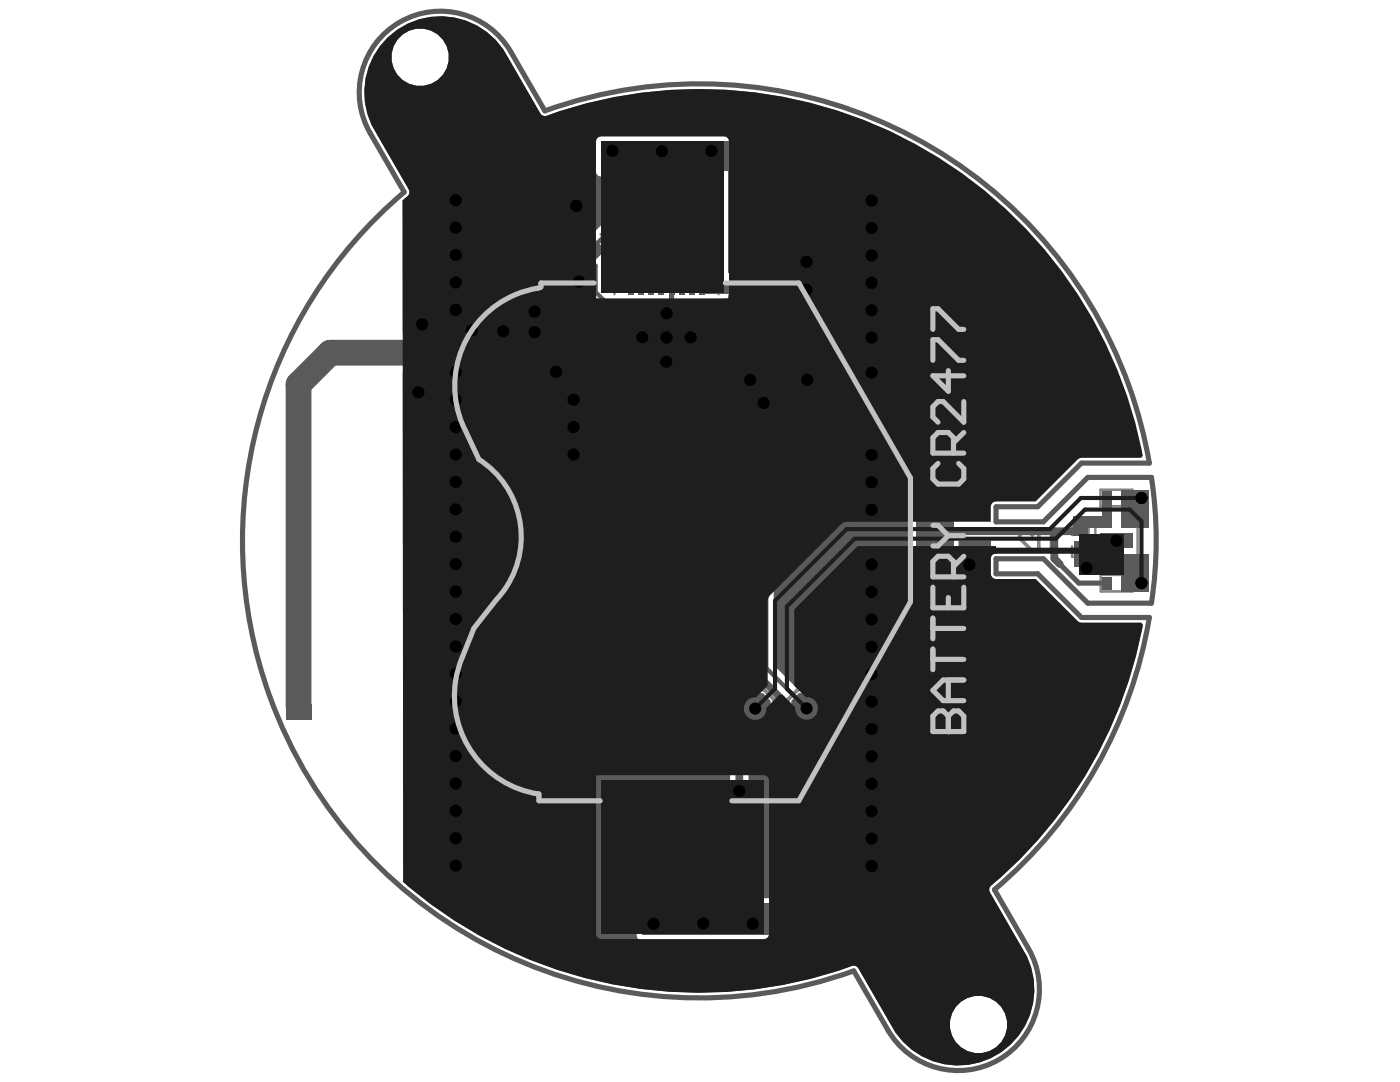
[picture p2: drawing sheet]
<svg xmlns="http://www.w3.org/2000/svg" width="279mm" height="216mm" viewBox="0 0 279 216" stroke-linecap="round" stroke-linejoin="round" font-family="sans-serif">
<path d="M73.9 26.5a16.2 16.2 0 0 1 5.9-22.1 16.2 16.2 0 0 1 22.1 5.9l6.8 11.8a91.1 91.1 0 0 1 120.7 70.3h-13.6l-8.7 8.7h-8.3v3h9.4l8.9-8.8h12.7a82.9 82.9 0 0 1 0 25.1h-12.7l-8.9-8.9h-9.4v3h8.3l8.7 8.7h13.6a90.6 90.6 0 0 1-30.9 54.3l6.8 11.8a16.2 16.2 0 0 1-6 22.1 16.2 16.2 0 0 1-22.1-5.9l-6.8-11.8a91.2 91.2 0 0 1-109.8-40.2 91.2 91.2 0 0 1 20.1-115.2l-6.8-11.8" fill="none" stroke="#5a5a5a" stroke-width="1"/>
<path d="M131.2 41.7h5.7v3.7h-5.7zM149 137.6h3.5l2 2v3.5l-2 2.1h-3.5l-2.1-2.1v-3.5zM159.3 137.6h3.5l2 2v3.5l-2 2.1h-3.5l-2.1-2.1v-3.5z" fill="none" stroke="#8c8c8c" stroke-width=".81"/>
<g fill="none" stroke="#8c8c8c" stroke-width=".51">
<path d="M107.6 44.9l-1.4 1.4 2.3 2.3 1.5-1.4M109.2 43.2l1.5-1.4 2.3 2.3-1.4 1.5M111.2 53.3l.5 .5M112.4 47.8l-.7 .7M117.2 52.6l-.7 .7M117.2 47.4l.4 .4M119.9 47.9l.4 .4h-.4zM120.6 42.8l-1.5-1.5-2.3 2.4 1.5 1.4M122.2 44.4l1.5 1.4-2.4 2.4-1.4-1.5M124.4 56.9h-1.8v1.8M125.7 49v-2h3.3v2M125.7 51.3v2h3.3v-2"/>
<path d="M132.8 51h-2.1v3.3h2.1M135 51h2.1v3.3h-2.1M138.3 43.7v1.8M141.7 56.9h1.7v1.8M142 43.7v1.8M151.7 50.1h-3.1v4.3h3.1M154.3 56.2h-2.1v3.2h2.1M155.4 50.1h3.2v4.3h-3.2M156.5 56.2h2.1v3.2h-2.1M81.9 74.4v2.1h3.3v-2.1M81.9 72.2v-2.1h3.3v2.1M86.3 68.7h6.4v3.3h-6.4z"/>
<path d="M95.4 69.1h3.3v6.4h-3.3zM101.8 73.4v2.1h3.3v-2.1M101.8 71.2v-2.1h3.3v2.1M107.1 69.5h3.9v1.8h-3.9zM111 60.4h-2.1v3.3h2.1M111 64.6h-2v3.3h2M112.8 73.4v2.1h3.3v-2.1M112.8 71.2v-2.1h3.3v2.1M113.2 60.4h2.1v3.3h-2.1M113.3 64.6h2v3.3h-2M122.6 76v1.7h1.8M143.4 76v1.7h-1.7"/>
<path d="M145 60.2l.5-.5v1.1zM145.8 78.8h-2v3.3h2M148.1 69.3v-2.1h3.3v2.1M148.1 71.5v2.1h3.3v-2.1M148.1 78.8h2.1v3.3h-2.1M152.1 71.9v18.7M156.5 65h1.1l-.5 .5zM158.7 71.9v18.7M159.4 69.3v-2.1h3.3v2.1M159.4 71.5v2.1h3.3v-2.1M98.8 81.5v1.8M98.8 89.5v1.9"/>
<path d="M109.9 82.5v2.3M109.9 88.1v2.2M219.6 97.7h6.4v3.3h-6.4zM214 109v2.1h3.3v-2.1M214 106.8v-2.1h3.3v2.1M218.6 103.8v8.1M219.7 114.7h6.4v3.3h-6.4zM220.3 101.9h1l-.5 .5zM227 103.8v8.1M103.4 137h39.1v8.8h-39.1zM143.1 141.9l.5-.5v1z"/>
</g>
<path d="M86.2 72.1h6.6M98.8 69v6.6M219.5 101.1h6.6M219.6 118.1h6.6" fill="none" stroke="#8c8c8c" stroke-width=".2"/>
<path d="M96.5 82.8h1.2l-.6 .6z" fill="none" stroke="#8c8c8c" stroke-width="1"/>
<path d="M116.2 117.7h3.3v17.1h-3.3z" fill-rule="evenodd" fill="#8c8c8c"/>
<g fill="#fff">
<path d="M116.7 132.3a.94 .94 0 0 1 1 0 .94 .94 0 0 1 .5 .9l.1 .1a.22 .22 0 0 0 .2 .3 .22 .22 0 0 0 .2-.3 .41 .41 0 0 0-.3-.6v-.5h.1a1.04 1.04 0 0 1 .4 1.7 .59 .59 0 0 1-.6 .2 .59 .59 0 0 1-.5-.4l-.3-.7a.32 .32 0 0 0-.1-.4 .32 .32 0 0 0-.4 .1v.1a.63 .63 0 0 0 .4 .9l-.1 .5a1.11 1.11 0 0 1-.8-1.4z"/>
<path d="M116.5 129.1l2.6-.6v.5l-1.8 .4 1.8 .5v.6l-1.8 .4 1.8 .4v.5l-2.6-.6v-.5l2-.5-2-.5z"/>
<path d="M116.8 123.6l.5-.2 .1 .5a.63 .63 0 0 0-.5 .7 .63 .63 0 0 0 .7 .6h.2a.67 .67 0 0 0 .8-.4 .67 .67 0 0 0-.1-.8l-.2-.1 .1-.5 .2 .1a.7 .7 0 0 1 .5 .7 1.13 1.13 0 0 1-1.3 1.5 1.17 1.17 0 0 1-1.2-.6 1.17 1.17 0 0 1 .1-1.3z"/>
<path d="M116.5 121.1h.4v1.4h2.2v.5h-2.6z"/>
<path d="M116.5 118.5l1.5 1 1.1-1v.7l-1.2 1h1.2v.5h-2.6v-.5h.8l.4-.4-1.2-.7z"/>
<path d="M117.1 126.7a1.67 1.67 0 0 1 1.5 .1l.1 .9h-1.8v-.6zM116.7 126.4l-.2 .4v1.4h2.6v-1a1.13 1.13 0 0 0-1.5-1.1h-.4z"/>
</g>
<path d="M149.1 125.8h3.3v9h-3.3z" fill-rule="evenodd" fill="#8c8c8c"/>
<g fill="#fff">
<path d="M149.4 132.4a.78 .78 0 0 1 .9-.4 .78 .78 0 0 1 .6 .8l.2 .4a.26 .26 0 0 0 .2 .3 .26 .26 0 0 0 .3-.3l-.1-.5-.3-.1v-.5a1.03 1.03 0 0 1 .8 .9 1.03 1.03 0 0 1-.6 1 1.05 1.05 0 0 1-.9-1.1h-.1a.32 .32 0 0 0-.4-.3 .32 .32 0 0 0-.3 .4v.1a.51 .51 0 0 0 .6 .5v.5a1.03 1.03 0 0 1-1-1.4z"/>
<path d="M150 130.1a1.15 1.15 0 0 1 1.5 .2v.7h-1.6zM149.5 129.8l-.2 .5v1.2h2.7v-1h-.1a1.1 1.1 0 0 0-1.3-1.1l-.6 .1z"/>
<path d="M150.4 127.5l1 .4-1 .3zM149.3 126.6v.6l.7 .2v1.1l-.7 .2v.5l2.7-1v-.6z"/>
</g>
<path d="M126.3 125.8h3.3v9h-3.3z" fill-rule="evenodd" fill="#8c8c8c"/>
<g fill="#fff">
<path d="M126.9 131.8l1.1-.1v1.2h-.4v-.5h-.3a.63 .63 0 0 0-.3 .6 .63 .63 0 0 0 .4 .5 .81 .81 0 0 0 1 .1 .81 .81 0 0 0 .4-.9l-.4-.3 .1-.6a1.24 1.24 0 0 1 .7 1.6 1.24 1.24 0 0 1-1.4 .8 1.34 1.34 0 0 1-1.1-1.8z"/>
<path d="M126.7 129.3h2.6v.4h-1.8l1.8 1.1v.5h-2.6v-.5h1.6l-1.6-1z"/>
<path d="M127.2 127.2a1.36 1.36 0 0 1 1.4 0l.2 .9h-1.7zM127.1 126.7l-.4 .5v1.5h2.6l-.1-1.3a1.04 1.04 0 0 0-1.1-.9h-.5z"/>
</g>
<path d="M136.4 125.8h3.3v9h-3.3z" fill-rule="evenodd" fill="#8c8c8c"/>
<g fill="#fff">
<path d="M136.9 132l.2-.2a.63 .63 0 0 1 1 .5 .62 .62 0 0 1 .9-.4 .62 .62 0 0 1 .3 .9 .39 .39 0 0 1-.5 .5l-.2 .1-.1-.4h.1a.31 .31 0 0 0 .2-.5 .31 .31 0 0 0-.5 0l-.1 .3h-.4a.38 .38 0 0 0-.3-.6 .38 .38 0 0 0-.4 .5v.2l.3 .1v.5a.92 .92 0 0 1-.5-1.5z"/>
<path d="M136.7 130.1l2.6-.9v.5l-1.9 .6 1.9 .7v.5l-2.6-.9z"/>
<path d="M136.9 127.5l.2-.1a.66 .66 0 0 1 1 .3 .67 .67 0 0 1 .9-.1 .67 .67 0 0 1 .3 .9l-.2 .3-.3 .2h-.2l-.1-.4a.34 .34 0 0 0 .4-.4 .34 .34 0 0 0-.4-.3 .34 .34 0 0 0-.3 .3v.1h-.4a.38 .38 0 0 0-.3-.5 .38 .38 0 0 0-.4 .4v.3l.3 .1v.4a.83 .83 0 0 1-.7-.6 .83 .83 0 0 1 .2-.9z"/>
</g>
<path d="M106.1 119.1h3.3v15.8h-3.3z" fill-rule="evenodd" fill="#8c8c8c"/>
<g fill="#fff">
<path d="M106.7 131a.83 .83 0 0 1 1.3 .6l.1 .5a.27 .27 0 0 0 .1 .3 .27 .27 0 0 0 .3 0v-.1a.43 .43 0 0 0 .1-.5 .43 .43 0 0 0-.4-.3l.1-.5a1.02 1.02 0 0 1 .5 1.7v.1a.78 .78 0 0 1-.9 0 .78 .78 0 0 1-.3-.7l-.2-.1a.37 .37 0 0 0-.4-.6 .37 .37 0 0 0-.2 .7v.3l.4 .1v.6l-.1-.1a.93 .93 0 0 1-.7-1.5z"/>
<path d="M106.4 127.9l2.6-.6v.5l-1.9 .4 1.9 .5v.7l-1.8 .4 1.8 .4v.5l-2.6-.6v-.5l1.9-.5-1.9-.5z"/>
<path d="M106.4 123.9h2.6v.5h-2.6z"/>
<path d="M106.9 125.6h.1a1.77 1.77 0 0 1 1.5 .1l.1 .8h-1.8zM106.7 125.2l-.3 .4v1.4h2.6v-1.1a1.07 1.07 0 0 0-1.1-.9l-.5-.2z"/>
<path d="M106.9 121.8a1.06 1.06 0 0 1 1.7 .4v.1a.93 .93 0 0 1-.8 .7 .93 .93 0 0 1-1-.5zM106.6 121.4v.1a1.2 1.2 0 0 0 .4 1.9l.1 .1a1.72 1.72 0 0 0 1.8-.5 1.39 1.39 0 0 0-.4-1.7 1.39 1.39 0 0 0-1.7-.1z"/>
</g>
<path d="M159.2 126.5h3.2v8.3h-3.2z" fill-rule="evenodd" fill="#8c8c8c"/>
<g fill="#fff">
<path d="M159.6 132.3a.94 .94 0 0 1 1 0 .94 .94 0 0 1 .5 .9h.1a.24 .24 0 0 0 0 .4 .24 .24 0 0 0 .4-.2 .37 .37 0 0 0-.1-.6l-.2-.1v-.5h.1a.94 .94 0 0 1 .6 1.4 .68 .68 0 0 1-.8 .5 .68 .68 0 0 1-.5-.7l-.1-.4a.35 .35 0 0 0-.3-.3 .35 .35 0 0 0-.4 .1v.1a.58 .58 0 0 0 .4 .8v.5a1.1 1.1 0 0 1-.9-1.3z"/>
<path d="M159.6 129.8l.6-.3 .3 .5a.39 .39 0 0 0-.6 .4h-.1a.85 .85 0 0 0 1.3 .7 .53 .53 0 0 0 .6-.5l-.1-.4-.4-.2 .2-.5a1.12 1.12 0 0 1 .7 1.2 1.12 1.12 0 0 1-1 .9v.1a1.75 1.75 0 0 1-1.6-.6l-.1-1z"/>
<path d="M159.4 127.2h.5v1.3h2.1v.5h-2.6z"/>
</g>
<path d="M82.3 117.3h3.8M82.3 113.5v1.2M82.3 114.1h3.8M86.1 119.8h-3.8l3.8 2.5h-3.8M86.1 116v2.5M82.3 123.6h2.5l1.3 1.3-1.3 1.2h-2.5M84.2 123.6v2.5" fill="none" stroke="#8c8c8c" stroke-width=".72"/>
<circle cx="86.1" cy="114.1" r=".36" fill="#8c8c8c"/>
<path d="M104.9 96.8h.6l.6 .7v1.2l-.6 .7M86.1 114.1l-.7 .6M106.1 100.6v1.3M106.1 101.3h-3.1l-.7 .6v.6l.7 .7" fill="none" stroke="#8c8c8c" stroke-width=".72"/>
<circle cx="104.9" cy="96.8" r=".36" fill="#8c8c8c"/>
<path d="M103 53.7l.9 .9M106.2 51.5l-2.7 2.6M107.5 52.8l-.9 4.5M109.3 54.6l-4.5 .9M160.8 78.9v2.5l2.6-2.5h.6l.6 .6v1.3l-.6 .6M104.2 97.5v.6M104.2 97.5l-.6-.7h-.6l-.7 .7v1.2l.7 .7M104.9 96.8l-.7 .7M160.8 82.7l3.8 2.5M164.6 82.7l-3.8 2.5" fill="none" stroke="#8c8c8c" stroke-width=".72"/>
<circle cx="106.2" cy="51.5" r=".36" fill="#8c8c8c"/>
<path d="M106.2 51.5v.8M128.8 84.7h1.3M129.5 80.9v3.8M131.4 80.9v3.2l.6 .6h1.3l.6-.6v-3.2M206 106.8l-.6-.6h-1.3l-.6 .6v.6l2.5 2.6h-2.5M207.3 106.2v3.1l.7 .7h1.2l.7-.7v-3.1" fill="none" stroke="#8c8c8c" stroke-width=".72"/>
<circle cx="129.5" cy="80.9" r=".36" fill="#8c8c8c"/>
<path d="M129.5 80.9l.6 .6" fill="none" stroke="#8c8c8c" stroke-width=".72"/>
<g fill="#5a5a5a">
<path d="M168.6 181l.5-.5a11.8 11.8 0 0 0 13.8-11.6h7.3a16.4 16.4 0 0 1-3.7 12.5 15.2 15.2 0 0 1-11.6 5.2h-6.3z"/>
<path d="M168.6 28.3h6.3a15.3 15.3 0 0 1 15.3 15.3v2.3h-7.4a11.7 11.7 0 0 0-11.7-11.7h-2.5z"/>
<path d="M114.6 50.7l2.8 2.9v3.9l-.4 .3h-2.7l-3.2-3.2v-.4z"/>
<path d="M116 67.8l9.5 .1v-8h8.1v-4.5l.3-.4 .6 .2v4.7h6v14.9h-15v-6h-8.7v-.4h-.8z"/>
<path d="M153.1 35.2h18a10.7 10.7 0 0 1 10.7 10.7v35.8h-34.7v-5.7a1.2 1.2 0 0 0-1.7-1v-9.1h5.4l.1 .1-.2 .5h-3.3v3.9h3.9v1.5h8.2v-1.5h3.9v-3.9h-3.9v-1.5h-.8v-1.1a4.7 4.7 0 0 0-2.5-3l-2-.1-.3-.5 .1-.2h1.5v-4.6h-2.1l-.3-.4z"/>
<path d="M77.4 7.4a15.1 15.1 0 0 1 23.6 3.5l6.8 11.7 .3 .4 .6 .2a90.2 90.2 0 0 1 71.2 4.2l.2 .6-2.1-.5-2.1-.3h-55.9a1.05 1.05 0 0 0-1.1 1.1v5.9a1.05 1.05 0 0 0 1.1 1h24.4v19.7h-3.6l-.2-.4 .9-1 .1-.6v-3.3h1.2v-4.4h-4.7v-.7l.2-.5h4.5v-4.9a1.05 1.05 0 0 0-1.1-1.1h-9.9a1.05 1.05 0 0 0-1 1.1v6.7l2.7 .1v3.6l.4 .8v4.3l-.3 .4h-4.2l-.1-.5 .4-.5v-.4l-.1-3.5a1.04 1.04 0 0 0-.9-.7h-6l-.6 .2-.6-.6 3.1-3.2-2.8-2.7-7.5 7.3-3.3-3.3 .3-.3-3.3-3.3-2.8 2.8 3.2 3.1-1.9 1.9 1.8 1.8a3.7 3.7 0 0 0 .3 3.2l3.5 3.4v8.7l-.5 .3h-2.1a1 1 0 0 0-1-.7l-19.8 .1-.1-1.7h-8.2l-.1-26.4 1.2-1 .2-.8-6.9-12.2a15.1 15.1 0 0 1 2.6-18.6zM78.1 11.4a5.8 5.8 0 0 0 11.5 0 5.8 5.8 0 0 0-11.5 0z"/>
<path d="M80.7 74h7.9v-1.3h6.2v3.4h.4v7.2h-1.4v6.2h6.4l.2 .7h8.9v-7.6h-8.9l-.2 .7h-1.4v-7.2h.6v-3.4h9.1a1.02 1.02 0 0 0 .9-.7h2.3l.5 .2v.1h4.6v-.3h.6l.2 .5-1 1-.3 .4-.1 .6v56.4l-6.7 6.6a4.3 4.3 0 0 0-6 3.3 4.3 4.3 0 0 0 4.8 4.8 4.3 4.3 0 0 0 3.3-6l4.4-4.4 .5 .3-.1 1.9a4.3 4.3 0 0 0-2 6.6 4.3 4.3 0 0 0 6.9 0 4.3 4.3 0 0 0-2-6.6v-1l1.3-1.2 .3-.5 .1-.6v-57.7l.4-.4h2.9v3.7h10.3v7.3l.1 .5 .3 .5 14.2 14.2v35.1h-.5l-2.1 2v4.1l2.1 2.1h4.1l2-2.1v-4.1l-2-2h-.6v-2l.5-.2 4.2 4.2v4.1l2 2.1h4.2l2-2.1v-4.1l-2-2h-4.1l-4.6-4.6v-32l-.1-.6-.3-.5-1.7-1.7 .2-.4h7v-7h-8.2v5.8l-.4 .2-10-9.9 .2-.5h40.7v84a10.6 10.6 0 0 1-7.7 9.1h-46a1.05 1.05 0 0 0-1 1.1v6.3a1.05 1.05 0 0 0 1 1.1h48.2l3.8-.9 2.1-.9 1.9-1 1.6-1.3 1.5-1.5 1.4-1.8 1.1-1.9 .7-1.8 .6-2.1 .3-2.3v-64.4h6.5l-.1 6.7a1.05 1.05 0 0 0 1.1 1h7.9l8.7 8.7 12.3 .1 .4 .4a89.9 89.9 0 0 1-30.6 52.3l-.1 .7 .2 .3 6.8 11.8a15.2 15.2 0 0 1-5.6 20.8 15.2 15.2 0 0 1-20.7-5.6l-6.8-11.8-.3-.3-.6-.2a90.2 90.2 0 0 1-89.9-16.7l-.1-101.6zM135.5 138a4.3 4.3 0 0 0-1.2 5.4 4.3 4.3 0 0 0 5.3 2l6.1 6.2v4.9a2.28 2.28 0 0 0 .3 3 2.28 2.28 0 0 0 3.1 0 2.28 2.28 0 0 0 .3-3v-5.7l-.2-.7-.4-.6-6.6-6.7a4.3 4.3 0 0 0-1.5-4.9 4.3 4.3 0 0 0-5.2 .1zM189.5 204.4a5.8 5.8 0 0 0 11.5 0 5.8 5.8 0 0 0-11.5 0z"/>
</g>
<g fill="none" stroke="#5a5a5a" stroke-width=".82">
<path d="M108.2 46.6l2.6 2.5v1.7l-.3 .2v1.7l-.8 .9v1.6l4 4h3.2l3.1 3.1h3.1M114.3 42.4l-2.5 2.5M121.6 46.1l-3.3 3.3v.7l-.3 .3v1.7l.9 .9v5.3l2 1.9h2.2M127.4 48.2h.1M128 48h-.6v.2M140.1 47.4v5.5l-2 2v2.5M156.7 52.2h4.3M157.4 57.8h3.6M110.2 65.2v.4l-.5 .5h-2.8l-.2 .2M110.2 61.1v.6l-.5 .5h-3M111 74.2h3.5M114 62.1h2.2l2.2 2.2h4.7"/>
<path d="M114.1 66.3h9M117.6 74.5v57l-9.9 9.9M123.1 74.4h-2.2l-1.3 1.4v58.3l-1.7 1.7v5.6M123.1 68.4h8.9M149.7 72.4v3.5M161.1 72.3v3.5M136.1 87l14.6 14.6v39.8M138.1 85.8l14.8 14.9v32.6l8.1 8.1M148.9 80.4h3.5M215.6 109.8v2.2l1.2 1.3"/>
</g>
<path d="M132 52.6v.4l2 2v11.3l-1 1M142.9 64.3h8.9l1.1 1.1v2.4l.7 .7M149.7 68.5h3.9M153.6 68.5h.1M211.5 112.6l3.8 3.8h5.7" fill="none" stroke="#5a5a5a" stroke-width="1"/>
<path d="M187.2 106h28.4M210.4 106v5.5l1.1 1.1M138.1 141.4l9.4 9.4v7" fill="none" stroke="#5a5a5a" stroke-width="1.5"/>
<path d="M148.3 182.4l1.9 1.9" fill="none" stroke="#5a5a5a" stroke-width="2.6"/>
<circle cx="150.2" cy="184.3" r=".51" fill="#5a5a5a"/>
<path d="M136.1 48.2v9.2M87.6 70.4h.1M97.1 74.2l-.1 .1M123.1 72.4h-3.4l-2.1 2.1M133 67.3l-1 1.1M136.1 77.3v9.7M138.1 77.3v8.5M142.9 62.3h12.7l1.6 1.6v4.6M157.2 68.5h.1M157.2 68.5h3.9" fill="none" stroke="#5a5a5a" stroke-width=".82"/>
<path d="M153.5 57.8v.4l-2.1 2h-8.5" fill="none" stroke="#5a5a5a" stroke-width="1"/>
<path d="M97 74.3v12.1" fill="none" stroke="#5a5a5a" stroke-width="1.5"/>
<path d="M84.9 70.4h-19l-6.3 6.3v64.2" fill="none" stroke="#5a5a5a" stroke-width="5.1"/>
<g fill="#5a5a5a">
<path d="M82.2 69.1h6.4v2.6h-6.4z" fill-rule="evenodd"/>
<path d="M57 140.6h5.2v3.1h-5.2z" fill-rule="evenodd"/>
<path d="M113.6 52.5l2.8 2.8-1.7 1.7-2.8-2.8z" fill-rule="evenodd"/>
<path d="M122.7 50.5h6v3.1h-6z" fill-rule="evenodd"/>
<path d="M214.3 108.1h7.6v5h-7.6z" fill-rule="evenodd"/>
<path d="M120 28.3h51.9v5.9h-51.9z" fill-rule="evenodd"/>
<path d="M128.1 180.3h48.2v6.3h-48.2z" fill-rule="evenodd"/>
<path d="M182.8 43.6h7.4v127.6h-7.4z" fill-rule="evenodd"/>
<path d="M139.5 82.8h50.7v2.3h-50.7z" fill-rule="evenodd"/>
<path d="M219.5 106.5h6.6v2.8h-6.6z" fill-rule="evenodd"/>
<path d="M218.6 106.5h3.3v6.6h-3.3z" fill-rule="evenodd"/>
<path d="M109.3 60.9h1.8v6.6h-1.8z" fill-rule="evenodd"/>
<path d="M214.2 103h3v3.9h-3z" fill-rule="evenodd"/>
<path d="M214.2 103h7.6v2.3h-7.6z" fill-rule="evenodd"/>
<path d="M223.8 110.6h5.6v7.5h-5.6z" fill-rule="evenodd"/>
<path d="M223.8 97.7h5.6v7.5h-5.6z" fill-rule="evenodd"/>
<path d="M220 98.1h1.8v7.1h-1.8z" fill-rule="evenodd"/>
<path d="M139.5 76h6.5v9.1h-6.5z" fill-rule="evenodd"/>
<path d="M139.5 75.9h1.2v5.8h-1.2z" fill-rule="evenodd"/>
<path d="M139.5 56h1.2v2.8h-1.2z" fill-rule="evenodd"/>
<path d="M145.5 28.3h3.5v30.3h-3.5z" fill-rule="evenodd"/>
<path d="M145.5 32.8h6.6v21.6h-6.6z" fill-rule="evenodd"/>
<path d="M139.5 56h9.5v2.6h-9.5z" fill-rule="evenodd"/>
<path d="M138.3 39.1h3.4v3.8h-3.4z" fill-rule="evenodd"/>
<path d="M131.8 39.1h9.9v1.4h-9.9z" fill-rule="evenodd"/>
<path d="M131.8 39.1h1.7v5.7h-1.7z" fill-rule="evenodd"/>
<path d="M134.6 42.1h2.4v7.4h-2.4z" fill-rule="evenodd"/>
<path d="M125.4 51.1h1.1v7.7h-1.1z" fill-rule="evenodd"/>
<path d="M90.5 69h18v2.7h-18z" fill-rule="evenodd"/>
<path d="M109.7 69.8h14.8v1.1h-14.8z" fill-rule="evenodd"/>
<path d="M114.9 37.1l6.2 6.2-6.4 6.3-6.1-6.1z" fill-rule="evenodd"/>
</g>
<path d="M187 105.7l.2 .3" fill="none" stroke="#5a5a5a" stroke-width="1.5"/>
<g fill="#000">
<circle cx="90.9" cy="39.9" r="1.22"/>
<circle cx="122.2" cy="30.1" r="1.22"/>
<circle cx="132.1" cy="30.2" r="1.22"/>
<circle cx="142" cy="30.1" r="1.22"/>
<circle cx="90.9" cy="45.4" r="1.22"/>
<circle cx="90.9" cy="56.4" r="1.22"/>
<circle cx="90.9" cy="50.9" r="1.22"/>
<circle cx="115" cy="41.1" r="1.22"/>
<circle cx="115.6" cy="56.2" r="1.22"/>
<circle cx="123.9" cy="52" r="1.22"/>
<circle cx="161" cy="52.2" r="1.22"/>
<circle cx="161" cy="57.8" r="1.22"/>
<circle cx="173.9" cy="45.5" r="1.22"/>
<circle cx="173.9" cy="56.4" r="1.22"/>
<circle cx="173.9" cy="40" r="1.22"/>
<circle cx="173.9" cy="51" r="1.22"/>
<circle cx="83.5" cy="78.3" r="1.22"/>
<circle cx="84.2" cy="64.7" r="1.22"/>
<circle cx="90.9" cy="79.8" r="1.22"/>
<circle cx="90.9" cy="61.8" r="1.22"/>
<circle cx="90.9" cy="74.3" r="1.22"/>
<circle cx="94.2" cy="65.9" r="1.22"/>
<circle cx="100.4" cy="66.1" r="1.22"/>
<circle cx="106.7" cy="66.3" r="1.22"/>
<circle cx="106.7" cy="62.2" r="1.22"/>
<circle cx="111" cy="74.2" r="1.22"/>
<circle cx="114.5" cy="79.8" r="1.22"/>
<circle cx="128.2" cy="67.3" r="1.22"/>
<circle cx="133" cy="72.2" r="1.22"/>
<circle cx="133" cy="67.3" r="1.22"/>
<circle cx="133" cy="62.5" r="1.22"/>
<circle cx="137.8" cy="67.3" r="1.22"/>
<circle cx="149.7" cy="75.8" r="1.22"/>
<circle cx="161.1" cy="75.8" r="1.22"/>
<circle cx="173.9" cy="61.9" r="1.22"/>
<circle cx="173.9" cy="67.4" r="1.22"/>
<circle cx="173.9" cy="74.4" r="1.22"/>
<circle cx="90.9" cy="85.2" r="1.22"/>
<circle cx="90.9" cy="90.7" r="1.22"/>
<circle cx="90.9" cy="96.2" r="1.22"/>
<circle cx="114.5" cy="85.2" r="1.22"/>
<circle cx="114.5" cy="90.7" r="1.22"/>
<circle cx="124.5" cy="100" r="1.22"/>
<circle cx="131.4" cy="100" r="1.22"/>
<circle cx="138.2" cy="100" r="1.22"/>
<circle cx="152.4" cy="80.4" r="1.22"/>
<circle cx="173.9" cy="90.8" r="1.22"/>
<circle cx="173.9" cy="96.2" r="1.22"/>
<circle cx="227.8" cy="99.4" r="1.22"/>
<circle cx="90.9" cy="118" r="1.22"/>
<circle cx="90.9" cy="112.6" r="1.22"/>
<circle cx="90.9" cy="101.6" r="1.22"/>
<circle cx="90.9" cy="107.1" r="1.22"/>
<circle cx="124.5" cy="115.8" r="1.22"/>
<circle cx="124.5" cy="107.8" r="1.22"/>
<circle cx="131.3" cy="115.8" r="1.22"/>
<circle cx="131.3" cy="107.9" r="1.22"/>
<circle cx="138.1" cy="115.8" r="1.22"/>
<circle cx="138.2" cy="107.9" r="1.22"/>
<circle cx="173.9" cy="101.7" r="1.22"/>
<circle cx="173.9" cy="118.1" r="1.22"/>
<circle cx="173.9" cy="112.7" r="1.22"/>
<circle cx="193.5" cy="112.7" r="1.22"/>
<circle cx="216.8" cy="113.3" r="1.22"/>
<circle cx="222.8" cy="107.9" r="1.22"/>
<circle cx="227.8" cy="116.4" r="1.22"/>
<circle cx="90.9" cy="139.9" r="1.22"/>
<circle cx="90.9" cy="129" r="1.22"/>
<circle cx="90.9" cy="123.5" r="1.22"/>
<circle cx="90.9" cy="134.4" r="1.22"/>
<circle cx="173.9" cy="140" r="1.22"/>
<circle cx="173.9" cy="123.6" r="1.22"/>
<circle cx="173.9" cy="129.1" r="1.22"/>
<circle cx="173.9" cy="134.5" r="1.22"/>
<circle cx="90.9" cy="150.9" r="1.22"/>
<circle cx="90.9" cy="156.3" r="1.22"/>
<circle cx="90.9" cy="145.4" r="1.22"/>
<circle cx="147.5" cy="157.8" r="1.22"/>
<circle cx="150.7" cy="141.4" r="1.22"/>
<circle cx="161" cy="141.4" r="1.22"/>
<circle cx="173.9" cy="150.9" r="1.22"/>
<circle cx="173.9" cy="156.4" r="1.22"/>
<circle cx="173.9" cy="145.5" r="1.22"/>
<circle cx="90.9" cy="172.7" r="1.22"/>
<circle cx="90.9" cy="161.8" r="1.22"/>
<circle cx="90.9" cy="167.3" r="1.22"/>
<circle cx="173.9" cy="172.8" r="1.22"/>
<circle cx="173.9" cy="167.3" r="1.22"/>
<circle cx="173.9" cy="161.9" r="1.22"/>
<circle cx="130.4" cy="184.3" r="1.22"/>
<circle cx="140.3" cy="184.3" r="1.22"/>
<circle cx="150.2" cy="184.3" r="1.22"/>
</g>
<g fill="#5a5a5a">
<path d="M147.6 139.8l1.6-1.5h3.1l1.5 1.5v3.1l-1.5 1.6h-3.1l-1.6-1.6z" fill-rule="evenodd"/>
<path d="M220 102.9h1.6v2.3h-1.6z" fill-rule="evenodd"/>
<path d="M224.1 102.9h1.5v2.3h-1.5z" fill-rule="evenodd"/>
<path d="M220 110.6h1.6v2.3h-1.6z" fill-rule="evenodd"/>
<path d="M224.1 110.6h1.5v2.3h-1.5z" fill-rule="evenodd"/>
<path d="M219.6 106.5h6.5v2.8h-6.5z" fill-rule="evenodd"/>
<path d="M214.3 108.9h2.6v1.8h-2.6z" fill-rule="evenodd"/>
<path d="M214.3 105.1h2.6v1.8h-2.6z" fill-rule="evenodd"/>
<path d="M223.8 115.1h1.9v2.5h-1.9z" fill-rule="evenodd"/>
<path d="M220 115.1h1.9v2.5h-1.9z" fill-rule="evenodd"/>
<path d="M223.8 98.1h1.8v2.6h-1.8z" fill-rule="evenodd"/>
<path d="M220 98.1h1.8v2.6h-1.8z" fill-rule="evenodd"/>
<path d="M156.4 56.5h1.8v2.6h-1.8z" fill-rule="evenodd"/>
<path d="M152.6 56.5h1.8v2.6h-1.8z" fill-rule="evenodd"/>
<path d="M159.8 67.6h2.6v1.8h-2.6z" fill-rule="evenodd"/>
<path d="M159.8 71.4h2.6v1.8h-2.6z" fill-rule="evenodd"/>
<path d="M148.4 67.6h2.6v1.8h-2.6z" fill-rule="evenodd"/>
<path d="M148.4 71.4h2.6v1.8h-2.6z" fill-rule="evenodd"/>
<path d="M149 50.5h3.1v3.6h-3.1z" fill-rule="evenodd"/>
<path d="M155.1 50.5h3.1v3.6h-3.1z" fill-rule="evenodd"/>
<path d="M152.4 66h2.4v4.9h-2.4z" fill-rule="evenodd"/>
<path d="M156 66h2.5v4.9h-2.5z" fill-rule="evenodd"/>
<path d="M156 91.6h2.5v4.8h-2.5z" fill-rule="evenodd"/>
<path d="M152.4 91.6h2.4v4.8h-2.4z" fill-rule="evenodd"/>
<path d="M159.5 138.3h3.1l1.5 1.5v3.1l-1.5 1.6h-3.1l-1.6-1.6v-3.1z" fill-rule="evenodd"/>
<path d="M144.2 79.1h1.8v2.6h-1.8z" fill-rule="evenodd"/>
<path d="M148 79.1h1.8v2.6h-1.8z" fill-rule="evenodd"/>
<path d="M110.7 42.3l1.8 1.8-1.3 1.3-1.8-1.8z" fill-rule="evenodd"/>
<path d="M106.7 46.3l1.3-1.3 1.8 1.8-1.3 1.3z" fill-rule="evenodd"/>
<path d="M113.1 60.8h1.8v2.5h-1.8z" fill-rule="evenodd"/>
<path d="M109.3 60.8h1.8v2.5h-1.8z" fill-rule="evenodd"/>
<path d="M107.4 69.8h1.1v1.2h-1.1z" fill-rule="evenodd"/>
<path d="M109.7 69.8h1v1.2h-1z" fill-rule="evenodd"/>
<path d="M112.3 47l2.8-2.9 2.3 2.3-2.8 2.9z" fill-rule="evenodd"/>
<path d="M110.8 48.4l2.3 2.3-2.8 2.9-2.3-2.3z" fill-rule="evenodd"/>
<path d="M114.3 51.9l2.3 2.3-2.9 2.8-2.3-2.3z" fill-rule="evenodd"/>
<path d="M118.6 47.6l2.3 2.3-2.9 2.8-2.3-2.3z" fill-rule="evenodd"/>
<path d="M141.5 59.7h2.9v1.1h-2.9z" fill-rule="evenodd"/>
<path d="M141.5 61.7h2.9v1.1h-2.9z" fill-rule="evenodd"/>
<path d="M141.5 63.7h2.9v1.2h-2.9z" fill-rule="evenodd"/>
<path d="M141.5 65.8h2.9v1.1h-2.9z" fill-rule="evenodd"/>
<path d="M141.5 67.8h2.9v1.1h-2.9z" fill-rule="evenodd"/>
<path d="M141.5 69.8h2.9v1.1h-2.9z" fill-rule="evenodd"/>
<path d="M141.5 71.8h2.9v1.2h-2.9z" fill-rule="evenodd"/>
<path d="M141.5 73.9h2.9v1.1h-2.9z" fill-rule="evenodd"/>
<path d="M139.5 75.9h1.2v2.8h-1.2z" fill-rule="evenodd"/>
<path d="M137.5 75.9h1.1v2.8h-1.1z" fill-rule="evenodd"/>
<path d="M135.5 75.9h1.1v2.8h-1.1z" fill-rule="evenodd"/>
<path d="M133.5 75.9h1.1v2.8h-1.1z" fill-rule="evenodd"/>
<path d="M131.4 75.9h1.2v2.8h-1.2z" fill-rule="evenodd"/>
<path d="M129.4 75.9h1.1v2.8h-1.1z" fill-rule="evenodd"/>
<path d="M127.4 75.9h1.1v2.8h-1.1z" fill-rule="evenodd"/>
<path d="M125.4 75.9h1.1v2.8h-1.1z" fill-rule="evenodd"/>
<path d="M121.7 73.9h2.8v1.1h-2.8z" fill-rule="evenodd"/>
<path d="M121.7 71.8h2.8v1.2h-2.8z" fill-rule="evenodd"/>
<path d="M121.7 69.8h2.8v1.1h-2.8z" fill-rule="evenodd"/>
<path d="M121.7 67.8h2.8v1.1h-2.8z" fill-rule="evenodd"/>
<path d="M121.7 65.8h2.8v1.1h-2.8z" fill-rule="evenodd"/>
<path d="M121.7 63.7h2.8v1.2h-2.8z" fill-rule="evenodd"/>
<path d="M121.7 61.7h2.8v1.1h-2.8z" fill-rule="evenodd"/>
<path d="M121.7 59.7h2.8v1.1h-2.8z" fill-rule="evenodd"/>
<path d="M125.4 56h1.1v2.8h-1.1z" fill-rule="evenodd"/>
<path d="M127.4 56h1.1v2.8h-1.1z" fill-rule="evenodd"/>
<path d="M129.4 56h1.1v2.8h-1.1z" fill-rule="evenodd"/>
<path d="M131.4 56h1.2v2.8h-1.2z" fill-rule="evenodd"/>
<path d="M133.5 56h1.1v2.8h-1.1z" fill-rule="evenodd"/>
<path d="M135.5 56h1.1v2.8h-1.1z" fill-rule="evenodd"/>
<path d="M137.5 56h1.1v2.8h-1.1z" fill-rule="evenodd"/>
<path d="M139.5 56h1.2v2.8h-1.2z" fill-rule="evenodd"/>
<path d="M126.4 60.7h13.2v13.2h-13.2z" fill-rule="evenodd"/>
<path d="M113.2 73.3h2.6v1.8h-2.6z" fill-rule="evenodd"/>
<path d="M113.2 69.5h2.6v1.8h-2.6z" fill-rule="evenodd"/>
<path d="M95.8 73.3h2.6v1.8h-2.6z" fill-rule="evenodd"/>
<path d="M95.8 69.5h2.6v1.8h-2.6z" fill-rule="evenodd"/>
<path d="M86.7 69.1h1.9v2.6h-1.9z" fill-rule="evenodd"/>
<path d="M90.5 69.1h1.9v2.6h-1.9z" fill-rule="evenodd"/>
<path d="M82.2 74.3h2.6v1.8h-2.6z" fill-rule="evenodd"/>
<path d="M82.2 70.5h2.6v1.8h-2.6z" fill-rule="evenodd"/>
<path d="M102.2 69.5h2.6v1.8h-2.6z" fill-rule="evenodd"/>
<path d="M102.2 73.3h2.6v1.8h-2.6z" fill-rule="evenodd"/>
<path d="M94.8 84.4h4.4v4.1h-4.4z" fill-rule="evenodd"/>
<path d="M100.4 90.2h8.9v4.4h-8.9z" fill-rule="evenodd"/>
<path d="M100.4 78.3h8.9v4.3h-8.9z" fill-rule="evenodd"/>
<path d="M138.5 40.5h3.2v2.4h-3.2z" fill-rule="evenodd"/>
<path d="M138.5 46.2h3.2v2.4h-3.2z" fill-rule="evenodd"/>
<path d="M131.8 42.3h1.7v2.5h-1.7z" fill-rule="evenodd"/>
<path d="M134.7 42.3h1.6v2.5h-1.6z" fill-rule="evenodd"/>
<path d="M121.8 44.5l1.3 1.3-1.8 1.9-1.3-1.3z" fill-rule="evenodd"/>
<path d="M119.1 41.8l1.4 1.4-1.9 1.8-1.3-1.3z" fill-rule="evenodd"/>
<path d="M134.9 51.4h1.8v2.5h-1.8z" fill-rule="evenodd"/>
<path d="M131.1 51.4h1.8v2.5h-1.8z" fill-rule="evenodd"/>
<path d="M109.3 65h1.9v2.6h-1.9z" fill-rule="evenodd"/>
<path d="M113.1 65h1.9v2.6h-1.9z" fill-rule="evenodd"/>
<path d="M126.1 51.1h2.6v1.9h-2.6z" fill-rule="evenodd"/>
<path d="M126.1 47.3h2.6v1.9h-2.6z" fill-rule="evenodd"/>
</g>
<g fill="#5a5a5a">
<circle cx="138.1" cy="141.4" r="3.2"/>
<circle cx="128" cy="141.4" r="3.2"/>
<circle cx="117.9" cy="141.4" r="3.2"/>
<circle cx="107.7" cy="141.4" r="3.2"/>
</g>
<path d="M77.4 7.4a15.1 15.1 0 0 1 23.6 3.5l6.8 11.7 .3 .4 .6 .2a90.2 90.2 0 0 1 119.4 67.8l-.4 .4h-12.3l-8.7 8.7h-7.9a1.05 1.05 0 0 0-1.1 1v3h-28.7l-.6 .1-.5 .3-14.3 14.3-.3 .5-.1 .6v16.9l-2.3 2.3a2.27 2.27 0 0 0-2.5 2.2 2.27 2.27 0 0 0 2.4 2.4 2.27 2.27 0 0 0 2.2-2.5l2.5-2.5 .6-.1 2.6 2.6a2.27 2.27 0 0 0 2.2 2.4 2.27 2.27 0 0 0 2.4-2.3 2.27 2.27 0 0 0-2.5-2.2l-2.3-2.3v-15.2l12.7-12.6h27.6v1.4a1.05 1.05 0 0 0-1.1 1.1v3a1.05 1.05 0 0 0 1.1 1h7.9l8.7 8.7 12.3 .1 .4 .4a89.9 89.9 0 0 1-30.6 52.3l-.1 .7 .2 .3 6.8 11.8a15.2 15.2 0 0 1-5.6 20.8 15.2 15.2 0 0 1-20.7-5.6l-6.8-11.8-.3-.3-.6-.2a90.2 90.2 0 0 1-89.9-16.7l-.2-136 1.2-1 .2-.8-6.9-12.2a15.1 15.1 0 0 1 2.6-18.6zM78.1 11.4a5.8 5.8 0 0 0 11.5 0 5.8 5.8 0 0 0-11.5 0zM119.2 27.5l-.3 .8 .1 31.2h26.4l.1-1v-30.2a1.05 1.05 0 0 0-1.1-1.1h-24.4zM119 154.7v31.6a1.05 1.05 0 0 0 1 1.1h32.4a1.05 1.05 0 0 0 1.1-1.1v-30.6a1.05 1.05 0 0 0-1.1-1zM189.5 204.4a5.8 5.8 0 0 0 11.5 0 5.8 5.8 0 0 0-11.5 0z" fill="#1e1e1e"/>
<path d="M193.5 112.7l2.8-2.8h19.8l.7 .7v2.7" fill="none" stroke="#1e1e1e" stroke-width="1.2"/>
<path d="M227.8 99.4h-12.1l-6.2 6.2h-40.5l-14.3 14.3v17.5l-4 4M227.8 116.4v-12.4l-2.3-2.3h-9l-5.8 5.8h-40.1l-13.6 13.5v16.4l4 4" fill="none" stroke="#1e1e1e" stroke-width=".82"/>
<g fill="#1e1e1e">
<path d="M215.5 106.6h8.9v8.1h-8.9z" fill-rule="evenodd"/>
<path d="M120 28.3h24.4v30.2h-24.4z" fill-rule="evenodd"/>
<path d="M122.2 50.3h12.5v3.3h-12.5z" fill-rule="evenodd"/>
<path d="M120 155.7h32.4v30.6h-32.4z" fill-rule="evenodd"/>
</g>
<g fill="#000">
<circle cx="90.9" cy="39.9" r="1.22"/>
<circle cx="122.2" cy="30.1" r="1.22"/>
<circle cx="132.1" cy="30.2" r="1.22"/>
<circle cx="142" cy="30.1" r="1.22"/>
<circle cx="90.9" cy="45.4" r="1.22"/>
<circle cx="90.9" cy="56.4" r="1.22"/>
<circle cx="90.9" cy="50.9" r="1.22"/>
<circle cx="115" cy="41.1" r="1.22"/>
<circle cx="115.6" cy="56.2" r="1.22"/>
<circle cx="123.9" cy="52" r="1.22"/>
<circle cx="161" cy="52.2" r="1.22"/>
<circle cx="161" cy="57.8" r="1.22"/>
<circle cx="173.9" cy="45.5" r="1.22"/>
<circle cx="173.9" cy="56.4" r="1.22"/>
<circle cx="173.9" cy="40" r="1.22"/>
<circle cx="173.9" cy="51" r="1.22"/>
<circle cx="83.5" cy="78.3" r="1.22"/>
<circle cx="84.2" cy="64.7" r="1.22"/>
<circle cx="90.9" cy="79.8" r="1.22"/>
<circle cx="90.9" cy="61.8" r="1.22"/>
<circle cx="90.9" cy="74.3" r="1.22"/>
<circle cx="94.2" cy="65.9" r="1.22"/>
<circle cx="100.4" cy="66.1" r="1.22"/>
<circle cx="106.7" cy="66.3" r="1.22"/>
<circle cx="106.7" cy="62.2" r="1.22"/>
<circle cx="111" cy="74.2" r="1.22"/>
<circle cx="114.5" cy="79.8" r="1.22"/>
<circle cx="128.2" cy="67.3" r="1.22"/>
<circle cx="133" cy="72.2" r="1.22"/>
<circle cx="133" cy="67.3" r="1.22"/>
<circle cx="133" cy="62.5" r="1.22"/>
<circle cx="137.8" cy="67.3" r="1.22"/>
<circle cx="149.7" cy="75.8" r="1.22"/>
<circle cx="161.1" cy="75.8" r="1.22"/>
<circle cx="173.9" cy="61.9" r="1.22"/>
<circle cx="173.9" cy="67.4" r="1.22"/>
<circle cx="173.9" cy="74.4" r="1.22"/>
<circle cx="90.9" cy="85.2" r="1.22"/>
<circle cx="90.9" cy="90.7" r="1.22"/>
<circle cx="90.9" cy="96.2" r="1.22"/>
<circle cx="114.5" cy="85.2" r="1.22"/>
<circle cx="114.5" cy="90.7" r="1.22"/>
<circle cx="124.5" cy="100" r="1.22"/>
<circle cx="131.4" cy="100" r="1.22"/>
<circle cx="138.2" cy="100" r="1.22"/>
<circle cx="152.4" cy="80.4" r="1.22"/>
<circle cx="173.9" cy="90.8" r="1.22"/>
<circle cx="173.9" cy="96.2" r="1.22"/>
<circle cx="227.8" cy="99.4" r="1.22"/>
<circle cx="90.9" cy="118" r="1.22"/>
<circle cx="90.9" cy="112.6" r="1.22"/>
<circle cx="90.9" cy="101.6" r="1.22"/>
<circle cx="90.9" cy="107.1" r="1.22"/>
<circle cx="124.5" cy="115.8" r="1.22"/>
<circle cx="124.5" cy="107.8" r="1.22"/>
<circle cx="131.3" cy="115.8" r="1.22"/>
<circle cx="131.3" cy="107.9" r="1.22"/>
<circle cx="138.1" cy="115.8" r="1.22"/>
<circle cx="138.2" cy="107.9" r="1.22"/>
<circle cx="173.9" cy="101.7" r="1.22"/>
<circle cx="173.9" cy="118.1" r="1.22"/>
<circle cx="173.9" cy="112.7" r="1.22"/>
<circle cx="193.5" cy="112.7" r="1.22"/>
<circle cx="216.8" cy="113.3" r="1.22"/>
<circle cx="222.8" cy="107.9" r="1.22"/>
<circle cx="227.8" cy="116.4" r="1.22"/>
<circle cx="90.9" cy="139.9" r="1.22"/>
<circle cx="90.9" cy="129" r="1.22"/>
<circle cx="90.9" cy="123.5" r="1.22"/>
<circle cx="90.9" cy="134.4" r="1.22"/>
<circle cx="173.9" cy="140" r="1.22"/>
<circle cx="173.9" cy="123.6" r="1.22"/>
<circle cx="173.9" cy="129.1" r="1.22"/>
<circle cx="173.9" cy="134.5" r="1.22"/>
<circle cx="90.9" cy="150.9" r="1.22"/>
<circle cx="90.9" cy="156.3" r="1.22"/>
<circle cx="90.9" cy="145.4" r="1.22"/>
<circle cx="147.5" cy="157.8" r="1.22"/>
<circle cx="150.7" cy="141.4" r="1.22"/>
<circle cx="161" cy="141.4" r="1.22"/>
<circle cx="173.9" cy="150.9" r="1.22"/>
<circle cx="173.9" cy="156.4" r="1.22"/>
<circle cx="173.9" cy="145.5" r="1.22"/>
<circle cx="90.9" cy="172.7" r="1.22"/>
<circle cx="90.9" cy="161.8" r="1.22"/>
<circle cx="90.9" cy="167.3" r="1.22"/>
<circle cx="173.9" cy="172.8" r="1.22"/>
<circle cx="173.9" cy="167.3" r="1.22"/>
<circle cx="173.9" cy="161.9" r="1.22"/>
<circle cx="130.4" cy="184.3" r="1.22"/>
<circle cx="140.3" cy="184.3" r="1.22"/>
<circle cx="150.2" cy="184.3" r="1.22"/>
</g>
<g fill="#1e1e1e">
<path d="M120 32.2h24.3v26.3h-24.3z" fill-rule="evenodd"/>
<path d="M120 155.7h24.3v26.4h-24.3z" fill-rule="evenodd"/>
</g>
<circle cx="131.5" cy="107.9" r="20.2" fill="#1e1e1e"/>
<path d="M118.6 56.5h-10.6v.8l-.5 .2M144.8 56.5h14.6l22.3 38.9v24.7l-22.3 39.7h-13.4M92.3 84.7l3.3 7M99 119.7l-4.4 5.6-2.3 5.9M107.4 158.4h.2v1.4h12.2M186.2 146h6.1v-3.1l-1-1h-1l-1 1v3.1" fill="none" stroke="#c0c0c0" stroke-width="1"/>
<circle cx="189.3" cy="146" r=".51" fill="#c0c0c0"/>
<g fill="none" stroke="#c0c0c0" stroke-width="1">
<path d="M107.5 57.5a19.8 19.8 0 0 0-15.2 27.2M186.2 65.7v-4.1h1l4.1 4.1h1M186.2 71.9v-4.1h1l4.1 4.1h1M189.3 74v4.1l-3.1-3.1h6.1M95.6 91.7a18.3 18.3 0 0 1 3.4 28M187.2 92.5l-1 1v2.1l1 1h4.1l1-1v-2.1l-1-1M190.3 90.4v-3.1l-1-1h-2.1l-1 1v3.1h6.1M192.3 80.1v4.1l-4.1-4.1h-1l-1 1.1v2l1 1M192.3 86.3l-2 2.1M186.2 117.2v4.1h6.1v-4.1M186.2 104.8h1l2.1 2.1M189.3 119.2v2.1"/>
<path d="M189.3 106.9l-2.1 2h-1M189.3 106.9h3M190.3 115.1v-3.1l-1-1h-2.1l-1 1v3.1h6.1M192.3 111l-2 2.1M92.3 131.2a19.8 19.8 0 0 0 15.1 27.2M186.2 123.3v4.2M186.2 129.5v4.1M186.2 131.6h6.1M186.2 125.4h6.1M189.3 135.7v4.1M192.3 135.7h-4.1l-2 2 2 2.1h4.1M186.2 146v-3.1l1-1h1l1.1 1v3.1"/>
</g>
</svg>
